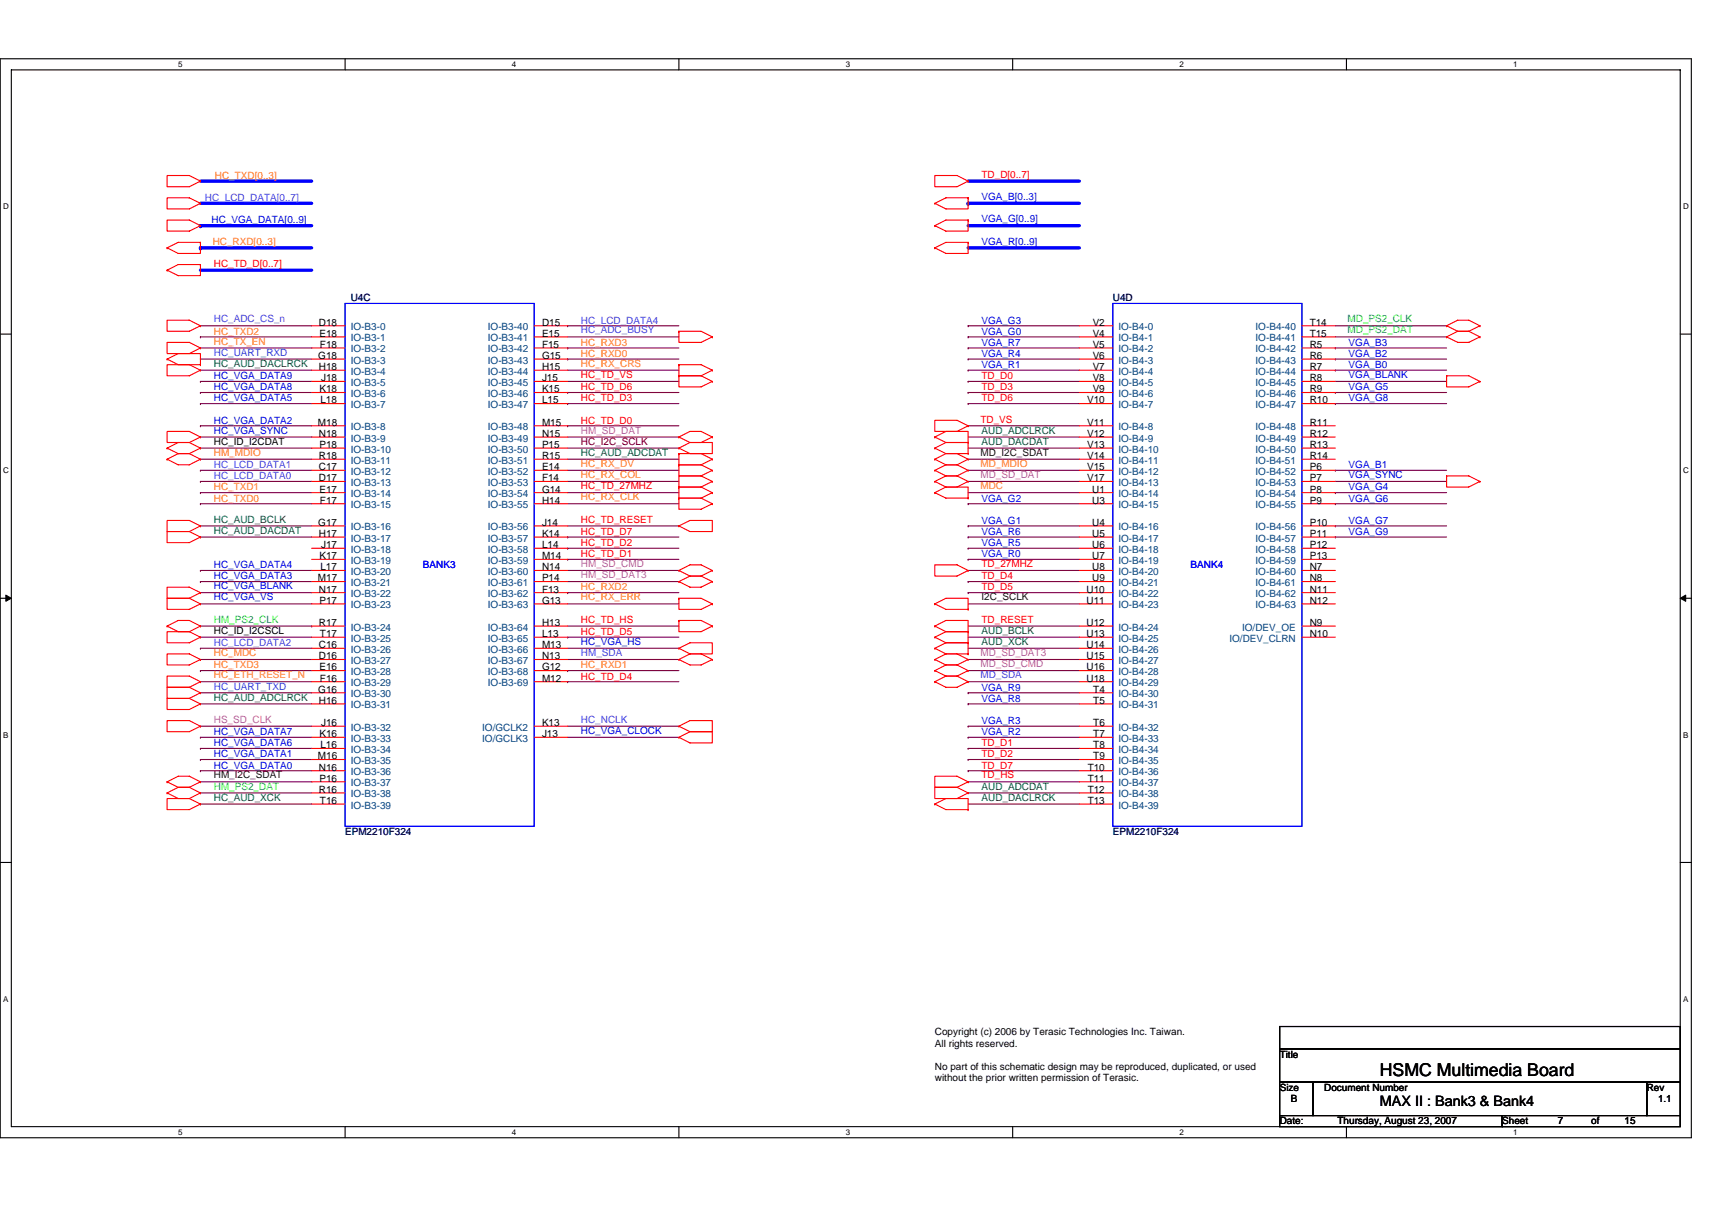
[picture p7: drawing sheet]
<svg xmlns="http://www.w3.org/2000/svg" width="297mm" height="210mm" viewBox="0 0 297 210" stroke-linecap="round" stroke-linejoin="round" font-family="sans-serif">
<defs><g id="words">
<text font-size="3.1" x="239.4" y="186.7">HSMC Multimedia Board</text>
<text font-size="2.5" x="239.4" y="192">MAX II : Bank3 &amp; Bank4</text>
<g font-size="1.7" fill="#8000ff">
<text x="35.6" y="34.9">HC_LCD_DATA[0..7]</text>
<text x="37.1" y="55.9">HC_ADC_CS_n</text>
<text x="100.8" y="56.2">HC_LCD_DATA4</text>
<text x="100.8" y="57.9">HC_ADC_BUSY</text>
<text x="37.1" y="81.2">HC_LCD_DATA1</text>
<text x="37.1" y="83.2">HC_LCD_DATA0</text>
<text x="37.1" y="112.1">HC_LCD_DATA2</text>
<text x="100.8" y="113.9">HM_SDA</text>
<text x="170.1" y="117.7">MD_SDA</text>
<text x="100.8" y="125.4">HC_NCLK</text>
</g>
<g font-size="1.7" fill="#ff8000">
<text x="37.3" y="31.1">HC_TXD[0..3]</text>
<text x="36.9" y="42.4">HC_RXD[0..3]</text>
<text x="37.1" y="58.1">HC_TXD2</text>
<text x="37.1" y="59.8">HC_TX_EN</text>
<text x="100.8" y="61.9">HC_RXD0</text>
<text x="100.8" y="60">HC_RXD3</text>
<text x="100.8" y="63.7">HC_RX_CRS</text>
<text x="37.1" y="79.1">HM_MDIO</text>
<text x="100.8" y="81">HC_RX_DV</text>
<text x="100.8" y="83">HC_RX_COL</text>
<text x="170.1" y="81">MD_MDIO</text>
<text x="37.1" y="87">HC_TXD0</text>
<text x="37.1" y="85.1">HC_TXD1</text>
<text x="100.8" y="86.8">HC_RX_CLK</text>
<text x="170.1" y="84.9">MDC</text>
<text x="100.8" y="102.5">HC_RXD2</text>
<text x="100.8" y="104.2">HC_RX_ERR</text>
<text x="37.1" y="113.9">HC_MDC</text>
<text x="37.1" y="116">HC_TXD3</text>
<text x="37.1" y="117.7">HC_ETH_RESET_N</text>
<text x="100.8" y="116">HC_RXD1</text>
</g>
<g font-size="1.7" fill="#f00">
<text x="170.3" y="30.9">TD_D[0..7]</text>
<text x="37.1" y="46.3">HC_TD_D[0..7]</text>
<text x="100.8" y="65.6">HC_TD_VS</text>
<text x="170.3" y="65.8">TD_D0</text>
<text x="100.8" y="67.7">HC_TD_D6</text>
<text x="100.8" y="69.7">HC_TD_D3</text>
<text x="170.3" y="67.7">TD_D3</text>
<text x="170.3" y="69.7">TD_D6</text>
<text x="100.8" y="73.5">HC_TD_D0</text>
<text x="170.1" y="73.3">TD_VS</text>
<text x="100.8" y="84.9">HC_TD_27MHZ</text>
<text x="100.8" y="92.8">HC_TD_D7</text>
<text x="100.8" y="94.8">HC_TD_D2</text>
<text x="100.8" y="90.7">HC_TD_RESET</text>
<text x="100.8" y="96.7">HC_TD_D1</text>
<text x="170.3" y="100.5">TD_D4</text>
<text x="170.3" y="98.4">TD_27MHZ</text>
<text x="170.3" y="102.5">TD_D5</text>
<text x="100.8" y="110.2">HC_TD_D5</text>
<text x="100.8" y="108.1">HC_TD_HS</text>
<text x="170.3" y="108.1">TD_RESET</text>
<text x="100.8" y="117.9">HC_TD_D4</text>
<text x="170.3" y="129.5">TD_D1</text>
<text x="170.3" y="131.4">TD_D2</text>
<text x="170.3" y="133.4">TD_D7</text>
<text x="170.3" y="135.1">TD_HS</text>
</g>
<g font-size="1.7" fill="#00f">
<text x="170.3" y="34.7">VGA_B[0..3]</text>
<text x="36.7" y="38.8">HC_VGA_DATA[0..9]</text>
<text x="170.3" y="38.6">VGA_G[0..9]</text>
<text x="170.3" y="42.4">VGA_R[0..9]</text>
<text x="170.3" y="58.1">VGA_G0</text>
<text x="170.3" y="56.2">VGA_G3</text>
<text x="37.1" y="65.8">HC_VGA_DATA9</text>
<text x="170.3" y="60">VGA_R7</text>
<text x="170.3" y="61.9">VGA_R4</text>
<text x="170.3" y="63.9">VGA_R1</text>
<text x="234" y="63.9">VGA_B0</text>
<text x="234" y="61.9">VGA_B2</text>
<text x="234" y="60">VGA_B3</text>
<text x="234" y="65.6">VGA_BLANK</text>
<text x="37.1" y="67.7">HC_VGA_DATA8</text>
<text x="37.1" y="69.7">HC_VGA_DATA5</text>
<text x="234" y="69.7">VGA_G8</text>
<text x="234" y="67.7">VGA_G5</text>
<text x="37.1" y="73.5">HC_VGA_DATA2</text>
<text x="37.1" y="75.2">HC_VGA_SYNC</text>
<text x="234" y="81.2">VGA_B1</text>
<text x="234" y="83">VGA_SYNC</text>
<text x="170.3" y="87">VGA_G2</text>
<text x="234" y="87">VGA_G6</text>
<text x="234" y="85.1">VGA_G4</text>
<text x="170.3" y="90.9">VGA_G1</text>
<text x="170.3" y="92.8">VGA_R6</text>
<text x="170.3" y="94.8">VGA_R5</text>
<text x="234" y="92.8">VGA_G9</text>
<text x="234" y="90.9">VGA_G7</text>
<text x="37.1" y="98.6">HC_VGA_DATA4</text>
<text x="37.1" y="100.5">HC_VGA_DATA3</text>
<text x="73.4" y="98.6">BANK3</text>
<text x="170.3" y="96.7">VGA_R0</text>
<text x="206.6" y="98.6">BANK4</text>
<text x="37.1" y="102.3">HC_VGA_BLANK</text>
<text x="37.1" y="104.2">HC_VGA_VS</text>
<text x="100.8" y="111.9">HC_VGA_HS</text>
<text x="170.3" y="119.8">VGA_R9</text>
<text x="170.3" y="121.8">VGA_R8</text>
<text x="170.3" y="125.6">VGA_R3</text>
<text x="37.1" y="129.5">HC_VGA_DATA6</text>
<text x="37.1" y="127.6">HC_VGA_DATA7</text>
<text x="37.1" y="131.4">HC_VGA_DATA1</text>
<text x="100.8" y="127.4">HC_VGA_CLOCK</text>
<text x="170.3" y="127.6">VGA_R2</text>
<text x="37.1" y="133.4">HC_VGA_DATA0</text>
</g>
<g font-size="1.7" fill="#000080">
<text x="60.9" y="52.3">U4C</text>
<text x="193.1" y="52.3">U4D</text>
<text x="59.9" y="144.9">EPM2210F324</text>
<text x="193.1" y="144.9">EPM2210F324</text>
</g>
<g font-size="1.7">
<text x="55.3" y="56.5">D18</text>
<text x="55.4" y="58.4">E18</text>
<text x="94" y="56.5">D15</text>
<text x="94" y="58.4">E15</text>
<text x="189.6" y="56.5">V2</text>
<text x="189.6" y="58.4">V4</text>
<text x="227.2" y="56.5">T14</text>
<text x="227.2" y="58.4">T15</text>
<text x="55.2" y="62.3">G18</text>
<text x="55.3" y="64.2">H18</text>
<text x="55.5" y="60.4">F18</text>
<text x="94" y="60.4">F15</text>
<text x="94" y="62.3">G15</text>
<text x="94" y="64.2">H15</text>
<text x="189.6" y="60.4">V5</text>
<text x="189.6" y="62.3">V6</text>
<text x="189.6" y="64.2">V7</text>
<text x="227.2" y="60.4">R5</text>
<text x="227.2" y="62.3">R6</text>
<text x="227.2" y="64.2">R7</text>
<text x="55.4" y="68.1">K18</text>
<text x="55.6" y="70">L18</text>
<text x="55.7" y="66.2">J18</text>
<text x="94" y="66.2">J15</text>
<text x="94" y="68.1">K15</text>
<text x="94" y="70">L15</text>
<text x="188.6" y="70">V10</text>
<text x="189.6" y="66.2">V8</text>
<text x="189.6" y="68.1">V9</text>
<text x="227.2" y="70">R10</text>
<text x="227.2" y="66.2">R8</text>
<text x="227.2" y="68.1">R9</text>
<text x="37.1" y="77.2">HC_ID_I2CDAT</text>
<text x="55.2" y="73.9">M18</text>
<text x="55.3" y="75.8">N18</text>
<text x="55.4" y="77.7">P18</text>
<text x="94" y="73.9">M15</text>
<text x="94" y="75.8">N15</text>
<text x="94" y="77.7">P15</text>
<text x="188.6" y="73.9">V11</text>
<text x="188.6" y="75.8">V12</text>
<text x="188.6" y="77.7">V13</text>
<text x="227.2" y="73.9">R11</text>
<text x="227.2" y="75.8">R12</text>
<text x="227.2" y="77.7">R13</text>
<text x="55.3" y="79.7">R18</text>
<text x="55.3" y="81.6">C17</text>
<text x="55.3" y="83.5">D17</text>
<text x="94" y="79.7">R15</text>
<text x="94" y="81.6">E14</text>
<text x="94" y="83.5">F14</text>
<text x="188.6" y="79.7">V14</text>
<text x="188.6" y="81.6">V15</text>
<text x="188.6" y="83.5">V17</text>
<text x="227.2" y="81.6">P6</text>
<text x="227.2" y="83.5">P7</text>
<text x="227.2" y="79.7">R14</text>
<text x="55.4" y="85.5">E17</text>
<text x="55.5" y="87.4">F17</text>
<text x="94" y="85.5">G14</text>
<text x="94" y="87.4">H14</text>
<text x="189.5" y="85.5">U1</text>
<text x="189.5" y="87.4">U3</text>
<text x="227.2" y="85.5">P8</text>
<text x="227.2" y="87.4">P9</text>
<text x="55.2" y="91.3">G17</text>
<text x="55.3" y="93.2">H17</text>
<text x="55.7" y="95.1">J17</text>
<text x="94" y="91.3">J14</text>
<text x="94" y="93.2">K14</text>
<text x="94" y="95.1">L14</text>
<text x="189.5" y="91.3">U4</text>
<text x="189.5" y="93.2">U5</text>
<text x="189.5" y="95.1">U6</text>
<text x="227.2" y="91.3">P10</text>
<text x="227.2" y="93.2">P11</text>
<text x="227.2" y="95.1">P12</text>
<text x="55.2" y="100.9">M17</text>
<text x="55.4" y="97">K17</text>
<text x="55.6" y="99">L17</text>
<text x="94" y="97">M14</text>
<text x="94" y="99">N14</text>
<text x="94" y="100.9">P14</text>
<text x="189.5" y="97">U7</text>
<text x="189.5" y="99">U8</text>
<text x="189.5" y="100.9">U9</text>
<text x="227.2" y="99">N7</text>
<text x="227.2" y="100.9">N8</text>
<text x="227.2" y="97">P13</text>
<text x="55.3" y="102.8">N17</text>
<text x="55.4" y="104.8">P17</text>
<text x="94" y="102.8">F13</text>
<text x="94" y="104.8">G13</text>
<text x="188.5" y="102.8">U10</text>
<text x="188.5" y="104.8">U11</text>
<text x="227.2" y="102.8">N11</text>
<text x="227.2" y="104.8">N12</text>
<text x="37.1" y="110">HC_ID_I2CSCL</text>
<text x="55.3" y="108.6">R17</text>
<text x="55.3" y="112.5">C16</text>
<text x="55.5" y="110.6">T17</text>
<text x="94" y="110.6">L13</text>
<text x="94" y="112.5">M13</text>
<text x="94" y="108.6">H13</text>
<text x="188.5" y="108.6">U12</text>
<text x="188.5" y="110.6">U13</text>
<text x="188.5" y="112.5">U14</text>
<text x="227.2" y="110.6">N10</text>
<text x="227.2" y="108.6">N9</text>
<text x="55.3" y="114.4">D16</text>
<text x="55.4" y="116.4">E16</text>
<text x="55.5" y="118.3">F16</text>
<text x="94" y="118.3">M12</text>
<text x="94" y="114.4">N13</text>
<text x="94" y="116.4">G12</text>
<text x="188.5" y="114.4">U15</text>
<text x="188.5" y="116.4">U16</text>
<text x="188.5" y="118.3">U18</text>
<text x="55.2" y="120.2">G16</text>
<text x="55.3" y="122.1">H16</text>
<text x="189.7" y="120.2">T4</text>
<text x="189.7" y="122.1">T5</text>
<text x="55.2" y="131.8">M16</text>
<text x="55.4" y="127.9">K16</text>
<text x="55.6" y="129.9">L16</text>
<text x="55.7" y="126">J16</text>
<text x="94" y="127.9">J13</text>
<text x="94" y="126">K13</text>
<text x="189.7" y="126">T6</text>
<text x="189.7" y="127.9">T7</text>
<text x="189.7" y="129.9">T8</text>
<text x="189.7" y="131.8">T9</text>
<text x="55.3" y="133.7">N16</text>
<text x="55.3" y="137.6">R16</text>
<text x="55.4" y="135.7">P16</text>
<text x="188.7" y="133.7">T10</text>
<text x="188.7" y="135.7">T11</text>
<text x="188.7" y="137.6">T12</text>
<text x="55.5" y="139.5">T16</text>
<text x="188.7" y="139.5">T13</text>
<text x="162.2" y="179.7">Copyright (c) 2006 by Terasic Technologies Inc. Taiwan.</text>
<text x="162.2" y="181.7">All rights reserved.</text>
<text x="162.2" y="185.7">No part of this schematic design may be reproduced, duplicated, or used</text>
<text x="222" y="183.6">Title</text>
<text x="162.2" y="187.6">without the prior written permission of Terasic.</text>
<text x="222" y="189.3">Size</text>
<text x="224" y="191.3">B</text>
<text x="229.8" y="189.3">Document Number</text>
<text x="285.7" y="189.3">Rev</text>
<text x="287.7" y="191.3">1.1</text>
<text x="222" y="195.1">Date:</text>
<text x="232.1" y="195.1">Thursday, August 23, 2007</text>
<text x="260.6" y="195.1">Sheet</text>
<text x="270.3" y="195.1">7</text>
<text x="276.1" y="195.1">of</text>
<text x="281.9" y="195.1">15</text>
</g>
<g font-size="1.7" fill="#004080">
<text x="60.9" y="57.3">IO-B3-0</text>
<text x="60.9" y="59.2">IO-B3-1</text>
<text x="84.6" y="57.3">IO-B3-40</text>
<text x="84.6" y="59.2">IO-B3-41</text>
<text x="194.1" y="57.3">IO-B4-0</text>
<text x="194.1" y="59.2">IO-B4-1</text>
<text x="217.8" y="57.3">IO-B4-40</text>
<text x="217.8" y="59.2">IO-B4-41</text>
<text x="60.9" y="61.2">IO-B3-2</text>
<text x="60.9" y="63.1">IO-B3-3</text>
<text x="60.9" y="65">IO-B3-4</text>
<text x="84.6" y="61.2">IO-B3-42</text>
<text x="84.6" y="63.1">IO-B3-43</text>
<text x="84.6" y="65">IO-B3-44</text>
<text x="194.1" y="61.2">IO-B4-2</text>
<text x="194.1" y="63.1">IO-B4-3</text>
<text x="194.1" y="65">IO-B4-4</text>
<text x="217.8" y="61.2">IO-B4-42</text>
<text x="217.8" y="63.1">IO-B4-43</text>
<text x="217.8" y="65">IO-B4-44</text>
<text x="60.9" y="67">IO-B3-5</text>
<text x="60.9" y="68.9">IO-B3-6</text>
<text x="60.9" y="70.8">IO-B3-7</text>
<text x="84.6" y="67">IO-B3-45</text>
<text x="84.6" y="68.9">IO-B3-46</text>
<text x="84.6" y="70.8">IO-B3-47</text>
<text x="194.1" y="70.8">IO-B4-7</text>
<text x="194.1" y="67">IO-B4-5</text>
<text x="194.1" y="68.9">IO-B4-6</text>
<text x="217.8" y="70.8">IO-B4-47</text>
<text x="217.8" y="67">IO-B4-45</text>
<text x="217.8" y="68.9">IO-B4-46</text>
<text x="60.9" y="74.7">IO-B3-8</text>
<text x="60.9" y="76.6">IO-B3-9</text>
<text x="84.6" y="74.7">IO-B3-48</text>
<text x="84.6" y="76.6">IO-B3-49</text>
<text x="194.1" y="74.7">IO-B4-8</text>
<text x="194.1" y="76.6">IO-B4-9</text>
<text x="217.8" y="74.7">IO-B4-48</text>
<text x="217.8" y="76.6">IO-B4-49</text>
<text x="60.9" y="78.5">IO-B3-10</text>
<text x="60.9" y="80.5">IO-B3-11</text>
<text x="60.9" y="82.4">IO-B3-12</text>
<text x="84.6" y="78.5">IO-B3-50</text>
<text x="84.6" y="80.5">IO-B3-51</text>
<text x="84.6" y="82.4">IO-B3-52</text>
<text x="194.1" y="78.5">IO-B4-10</text>
<text x="194.1" y="80.5">IO-B4-11</text>
<text x="194.1" y="82.4">IO-B4-12</text>
<text x="217.8" y="82.4">IO-B4-52</text>
<text x="217.8" y="78.5">IO-B4-50</text>
<text x="217.8" y="80.5">IO-B4-51</text>
<text x="60.9" y="84.3">IO-B3-13</text>
<text x="60.9" y="86.3">IO-B3-14</text>
<text x="60.9" y="88.2">IO-B3-15</text>
<text x="84.6" y="84.3">IO-B3-53</text>
<text x="84.6" y="86.3">IO-B3-54</text>
<text x="84.6" y="88.2">IO-B3-55</text>
<text x="194.1" y="86.3">IO-B4-14</text>
<text x="194.1" y="88.2">IO-B4-15</text>
<text x="194.1" y="84.3">IO-B4-13</text>
<text x="217.8" y="84.3">IO-B4-53</text>
<text x="217.8" y="86.3">IO-B4-54</text>
<text x="217.8" y="88.2">IO-B4-55</text>
<text x="60.9" y="95.9">IO-B3-18</text>
<text x="60.9" y="92.1">IO-B3-16</text>
<text x="60.9" y="94">IO-B3-17</text>
<text x="84.6" y="92.1">IO-B3-56</text>
<text x="84.6" y="94">IO-B3-57</text>
<text x="84.6" y="95.9">IO-B3-58</text>
<text x="194.1" y="92.1">IO-B4-16</text>
<text x="194.1" y="94">IO-B4-17</text>
<text x="194.1" y="95.9">IO-B4-18</text>
<text x="217.8" y="92.1">IO-B4-56</text>
<text x="217.8" y="94">IO-B4-57</text>
<text x="217.8" y="95.9">IO-B4-58</text>
<text x="60.9" y="97.9">IO-B3-19</text>
<text x="60.9" y="99.8">IO-B3-20</text>
<text x="60.9" y="101.7">IO-B3-21</text>
<text x="84.6" y="97.9">IO-B3-59</text>
<text x="84.6" y="99.8">IO-B3-60</text>
<text x="84.6" y="101.7">IO-B3-61</text>
<text x="194.1" y="97.9">IO-B4-19</text>
<text x="194.1" y="99.8">IO-B4-20</text>
<text x="194.1" y="101.7">IO-B4-21</text>
<text x="217.8" y="99.8">IO-B4-60</text>
<text x="217.8" y="101.7">IO-B4-61</text>
<text x="217.8" y="97.9">IO-B4-59</text>
<text x="60.9" y="103.6">IO-B3-22</text>
<text x="60.9" y="105.6">IO-B3-23</text>
<text x="84.6" y="103.6">IO-B3-62</text>
<text x="84.6" y="105.6">IO-B3-63</text>
<text x="194.1" y="103.6">IO-B4-22</text>
<text x="194.1" y="105.6">IO-B4-23</text>
<text x="217.8" y="103.6">IO-B4-62</text>
<text x="217.8" y="105.6">IO-B4-63</text>
<text x="60.9" y="109.4">IO-B3-24</text>
<text x="60.9" y="111.4">IO-B3-25</text>
<text x="60.9" y="113.3">IO-B3-26</text>
<text x="84.6" y="111.4">IO-B3-65</text>
<text x="84.6" y="113.3">IO-B3-66</text>
<text x="84.6" y="109.4">IO-B3-64</text>
<text x="194.1" y="109.4">IO-B4-24</text>
<text x="194.1" y="111.4">IO-B4-25</text>
<text x="194.1" y="113.3">IO-B4-26</text>
<text x="213.3" y="111.4">IO/DEV_CLRN</text>
<text x="215.5" y="109.4">IO/DEV_OE</text>
<text x="60.9" y="115.2">IO-B3-27</text>
<text x="60.9" y="117.2">IO-B3-28</text>
<text x="60.9" y="119.1">IO-B3-29</text>
<text x="84.6" y="119.1">IO-B3-69</text>
<text x="84.6" y="115.2">IO-B3-67</text>
<text x="84.6" y="117.2">IO-B3-68</text>
<text x="194.1" y="115.2">IO-B4-27</text>
<text x="194.1" y="117.2">IO-B4-28</text>
<text x="194.1" y="119.1">IO-B4-29</text>
<text x="60.9" y="121">IO-B3-30</text>
<text x="60.9" y="122.9">IO-B3-31</text>
<text x="194.1" y="121">IO-B4-30</text>
<text x="194.1" y="122.9">IO-B4-31</text>
<text x="60.9" y="126.8">IO-B3-32</text>
<text x="60.9" y="128.7">IO-B3-33</text>
<text x="60.9" y="130.7">IO-B3-34</text>
<text x="83.7" y="128.7">IO/GCLK3</text>
<text x="83.7" y="126.8">IO/GCLK2</text>
<text x="194.1" y="126.8">IO-B4-32</text>
<text x="194.1" y="128.7">IO-B4-33</text>
<text x="194.1" y="130.7">IO-B4-34</text>
<text x="60.9" y="132.6">IO-B3-35</text>
<text x="60.9" y="134.5">IO-B3-36</text>
<text x="60.9" y="136.5">IO-B3-37</text>
<text x="194.1" y="134.5">IO-B4-36</text>
<text x="194.1" y="136.5">IO-B4-37</text>
<text x="194.1" y="132.6">IO-B4-35</text>
<text x="60.9" y="138.4">IO-B3-38</text>
<text x="60.9" y="140.3">IO-B3-39</text>
<text x="194.1" y="138.4">IO-B4-38</text>
<text x="194.1" y="140.3">IO-B4-39</text>
</g>
<g font-size="1.7" fill="#0f0">
<text x="233.8" y="55.9">MD_PS2_CLK</text>
<text x="233.8" y="57.9">MD_PS2_DAT</text>
<text x="37.1" y="108.1">HM_PS2_CLK</text>
<text x="37.1" y="137">HM_PS2_DAT</text>
</g>
<g font-size="1.7" fill="#008000">
<text x="37.1" y="63.7">HC_AUD_DACLRCK</text>
<text x="170.3" y="75.2">AUD_ADCLRCK</text>
<text x="170.3" y="77.2">AUD_DACDAT</text>
<text x="100.8" y="79.1">HC_AUD_ADCDAT</text>
<text x="37.1" y="92.6">HC_AUD_DACDAT</text>
<text x="37.1" y="90.7">HC_AUD_BCLK</text>
<text x="170.3" y="110">AUD_BCLK</text>
<text x="170.3" y="111.9">AUD_XCK</text>
<text x="37.1" y="121.6">HC_AUD_ADCLRCK</text>
<text x="170.3" y="137">AUD_ADCDAT</text>
<text x="37.1" y="139">HC_AUD_XCK</text>
<text x="170.3" y="139">AUD_DACLRCK</text>
</g>
<g font-size="1.7" fill="#0080ff">
<text x="37.1" y="61.7">HC_UART_RXD</text>
<text x="37.1" y="119.7">HC_UART_TXD</text>
</g>
<text font-size="1.7" fill="#800000" x="100.8" y="77.2">HC_I2C_SCLK</text>
<g font-size="1.7" fill="#f0f">
<text x="100.8" y="75.2">HM_SD_DAT</text>
<text x="170.1" y="83">MD_SD_DAT</text>
<text x="100.8" y="100.4">HM_SD_DAT3</text>
<text x="100.8" y="98.4">HM_SD_CMD</text>
<text x="170.1" y="113.9">MD_SD_DAT3</text>
<text x="170.1" y="115.8">MD_SD_CMD</text>
<text x="37.1" y="125.4">HS_SD_CLK</text>
</g>
<g font-size="1.7" fill="#400000">
<text x="170.1" y="79.1">MD_I2C_SDAT</text>
<text x="170.3" y="104.2">I2C_SCLK</text>
<text x="37.1" y="135.1">HM_I2C_SDAT</text>
</g>
<g font-size="1.4">
<text x="30.9" y="11.7">5</text>
<text x="88.8" y="11.7">4</text>
<text x="146.7" y="11.7">3</text>
<text x="204.7" y="11.7">2</text>
<text x="262.6" y="11.7">1</text>
<text x=".5" y="36.3">D</text>
<text x="292" y="36.3">D</text>
<text x=".5" y="82.1">C</text>
<text x="292" y="82.1">C</text>
<text x=".5" y="128">B</text>
<text x="292" y="128">B</text>
<text x=".5" y="173.8">A</text>
<text x="292" y="173.8">A</text>
<text x="30.9" y="197">5</text>
<text x="88.8" y="197">4</text>
<text x="146.7" y="197">3</text>
<text x="204.7" y="197">2</text>
<text x="262.6" y="197">1</text>
</g>
</g></defs>
<path d="M0 10.2h293.5v187.2h-293.5zM2 12.1h289.5v183.4h-289.5z" fill="none" stroke="#000" stroke-width=".19"/>
<g fill="#fff">
<path d="M30.9 10.4h.8v1.6h-.8z"/>
<path d="M30.9 195.7h.8v1.6h-.8z"/>
</g>
<path d="M59.9 10.2v1.9M59.9 195.5v1.9" fill="none" stroke="#000" stroke-width=".19"/>
<g fill="#fff">
<path d="M88.8 10.4h.8v1.6h-.8z"/>
<path d="M88.8 195.7h.8v1.6h-.8z"/>
</g>
<path d="M117.8 10.2v1.9M117.8 195.5v1.9" fill="none" stroke="#000" stroke-width=".19"/>
<g fill="#fff">
<path d="M146.7 10.4h.8v1.6h-.8z"/>
<path d="M146.7 195.7h.8v1.6h-.8z"/>
</g>
<path d="M175.7 10.2v1.9M175.7 195.5v1.9" fill="none" stroke="#000" stroke-width=".19"/>
<g fill="#fff">
<path d="M204.7 10.4h.7v1.6h-.7z"/>
<path d="M204.7 195.7h.7v1.6h-.7z"/>
</g>
<path d="M233.6 10.2v1.9M233.6 195.5v1.9" fill="none" stroke="#000" stroke-width=".19"/>
<g fill="#fff">
<path d="M262.6 10.4h.7v1.6h-.7z"/>
<path d="M262.6 195.7h.7v1.6h-.7z"/>
<path d="M.5 35.1h1v1.5h-1z"/>
<path d="M292 35.1h1v1.5h-1z"/>
<path d="M.5 80.9h1v1.5h-1z"/>
<path d="M292 80.9h1v1.5h-1z"/>
</g>
<path d="M0 58h2M291.5 58h2" fill="none" stroke="#000" stroke-width=".19"/>
<g fill="#fff">
<path d="M.5 126.7h.9v1.6h-.9z"/>
<path d="M292 126.7h.9v1.6h-.9z"/>
</g>
<path d="M0 103.8h2M291.5 103.8h2" fill="none" stroke="#000" stroke-width=".19"/>
<path d="M1 103.3l1 .5-1 .6zM291.5 103.8l1-.5v1.1z" fill="#000" stroke="#000" stroke-width=".17"/>
<g fill="#fff">
<path d="M.5 172.6h.9v1.5h-.9z"/>
<path d="M292 172.6h.9v1.5h-.9z"/>
</g>
<path d="M0 149.7h2M291.5 149.7h2M222 178.1h69.5v3.9h-69.5zM222 182h69.5v5.8h-69.5zM222 187.8h5.8v5.8h-5.8zM222 193.6h38.6v1.9h-38.6zM227.8 187.8h57.9v5.8h-57.9zM260.6 193.6h30.9v1.9h-30.9zM285.7 187.8h5.8v5.8h-5.8z" fill="none" stroke="#000" stroke-width=".19"/>
<path d="M34.8 35.3h19.3M34.8 31.4h19.3M34.8 39.2h.1M34.8 39.2h19.3M168 31.4h19.3M168 39.2h19.3M168 35.3h.1M168 35.3h19.3M34.8 46.9h19.3M34.8 43h.1M34.8 43h19.3M168 43h19.3" fill="none" stroke="#00f" stroke-width=".57"/>
<g fill="none" stroke="#800040" stroke-width=".19">
<path d="M34.8 56.5h19.3M34.8 58.5h.1M34.8 58.5h19.3M98.5 56.5h.1M98.5 56.5h19.3M98.5 58.5h19.3M168 58.5h.1M168 56.5h.1M168 56.5h19.3M168 58.5h19.3M231.7 56.5h19.3M231.7 58.5h19.3"/>
<path d="M34.8 75.8h19.3M34.8 66.2h.1M34.8 79.7h19.3M34.8 77.8h19.3M34.8 66.2h19.3M34.8 68.1h.1M34.8 70h.1M34.8 73.9h.1M34.8 64.2h19.3M34.8 62.3h19.3M34.8 60.4h19.3M34.8 68.1h19.3"/>
<path d="M34.8 70h19.3M34.8 73.9h19.3M98.5 77.8h19.3M98.5 79.7h19.3M98.5 75.8h19.3M98.5 62.3h.1M98.5 60.4h.1M98.5 64.2h19.3M98.5 68.1h.1M98.5 70h.1M98.5 73.9h.1M98.5 62.3h19.3"/>
<path d="M98.5 60.4h19.3M98.5 68.1h19.3M98.5 70h19.3M98.5 73.9h19.3M98.5 66.2h19.3M168 79.7h19.3M168 60.4h.1M168 62.3h.1M168 64.2h.1M168 66.2h.1M168 68.1h.1M168 70h.1"/>
<path d="M168 73.9h19.3M168 75.8h19.3M168 77.8h19.3M168 62.3h19.3M168 60.4h19.3M168 68.1h19.3M168 70h19.3M168 66.2h19.3M168 64.2h19.3M231.7 64.2h.1M231.7 62.3h.1M231.7 60.4h.1"/>
<path d="M231.7 66.2h19.3M231.7 70h.1M231.7 68.1h.1M231.7 62.3h19.3M231.7 60.4h19.3M231.7 68.1h19.3M231.7 70h19.3M231.7 64.2h19.3M34.8 99h.1M34.8 81.6h.1M34.8 83.5h.1M34.8 93.2h19.3"/>
<path d="M34.8 91.3h19.3M34.8 87.4h.1M34.8 85.5h.1M34.8 99h19.3M34.8 81.6h19.3M34.8 83.5h19.3M34.8 87.4h19.3M34.8 85.5h19.3M98.5 99h19.3M98.5 85.5h19.3M98.5 87.4h19.3M98.5 95.1h.1"/>
<path d="M98.5 97.1h.1M98.5 83.5h19.3M98.5 95.1h19.3M98.5 97.1h19.3M98.5 81.6h19.3M98.5 91.3h19.3M98.5 93.2h.1M98.5 93.2h19.3M168 87.4h.1M168 91.3h.1M168 93.2h.1M168 95.1h.1"/>
<path d="M168 97.1h.1M168 99h19.3M168 81.6h19.3M168 83.5h19.3M168 87.4h19.3M168 93.2h19.3M168 95.1h19.3M168 97.1h19.3M168 91.3h19.3M168 85.5h19.3M231.7 81.6h.1M231.7 81.6h19.3"/>
<path d="M231.7 83.5h19.3M231.7 93.2h.1M231.7 91.3h.1M231.7 87.4h.1M231.7 85.5h.1M231.7 87.4h19.3M231.7 85.5h19.3M231.7 93.2h19.3M231.7 91.3h19.3M34.8 102.8h19.3M34.8 104.8h19.3M34.8 110.6h19.3"/>
<path d="M34.8 108.6h19.3M34.8 112.5h.1M34.8 100.9h.1M34.8 118.3h19.3M34.8 116.4h.1M34.8 114.4h19.3M34.8 116.4h19.3M34.8 112.5h19.3M34.8 100.9h19.3M54.1 108.6h.1M98.5 100.9h19.3M98.5 114.4h19.3"/>
<path d="M98.5 104.8h19.3M98.5 116.4h.1M98.5 102.8h.1M98.5 110.6h.1M98.5 118.3h.1M98.5 112.5h19.3M98.5 116.4h19.3M98.5 102.8h19.3M98.5 110.6h19.3M98.5 118.3h19.3M98.5 108.6h19.3M168 102.8h.1"/>
<path d="M168 100.9h.1M168 104.8h19.3M168 108.6h19.3M168 110.6h19.3M168 112.5h19.3M168 114.4h19.3M168 116.4h19.3M168 118.3h19.3M168 102.8h19.3M168 100.9h19.3M34.8 133.8h.1M34.8 120.2h19.3"/>
<path d="M34.8 139.5h19.3M34.8 137.6h19.3M34.8 135.7h19.3M34.8 133.8h19.3M34.8 129.9h.1M34.8 128h.1M34.8 131.8h.1M34.8 126h19.3M34.8 122.2h19.3M34.8 129.9h19.3M34.8 128h19.3M34.8 131.8h19.3"/>
<path d="M98.5 126h19.3M98.5 128h19.3M168 120.2h.1M168 122.2h.1M168 126h.1M168 128h.1M168 129.9h.1M168 131.8h.1M168 133.8h.1M168 135.7h19.3M168 137.6h19.3M168 139.5h19.3"/>
<path d="M168 133.8h19.3M168 129.9h19.3M168 128h19.3M168 131.8h19.3M168 120.2h19.3M168 122.2h19.3M168 126h19.3"/>
</g>
<g fill="none" stroke="#f00" stroke-width=".19">
<path d="M29 34.3h3.8l2 1-2 1h-3.8zM29 38.2h3.8l2 1-2 .9h-3.8zM29 30.5h3.8l2 .9-2 1h-3.8zM34.8 35.3h.1M34.8 39.2h.1M34.8 31.4h.1M162.2 39.2h.1M162.2 30.5h3.8l2 .9-2 1h-3.8zM162.2 35.3h.1M168 38.2h-3.9l-1.9 1M168 38.2v1.9h-3.9l-1.9-.9M168 38.2h.1"/>
<path d="M168 31.4h.1M168 34.3h-3.9l-1.9 1M168 34.3v2h-3.9l-1.9-1M168 34.3h.1M29 46.9h.1M29 43h.1M29 55.6h3.8l2 .9-2 1h-3.8zM29 59.4h3.8l2 1-2 1h-3.8zM34.8 45.9h-3.9l-1.9 1M34.8 45.9v1.9h-3.9l-1.9-.9M34.8 45.9h.1M34.8 42.1h-3.9l-1.9 .9"/>
<path d="M34.8 42.1v1.9h-3.9l-1.9-1M34.8 42.1h.1M34.8 56.5h.1M54.1 56.5h5.8M54.1 58.5h5.8M92.7 56.5h5.8M92.7 58.5h5.8M117.8 57.5h3.8l2 1M117.8 57.5v1.9h3.8l2-.9M117.8 57.5h.1M123.6 58.5h.1M162.2 43h.1"/>
<path d="M168 42.1h-3.9l-1.9 .9M168 42.1v1.9h-3.9l-1.9-1M168 42.1h.1M187.3 56.5h5.8M187.3 58.5h5.8M225.9 56.5h5.8M225.9 58.5h5.8M251 56.5l1.9-.9h1.9l2 .9M251 56.5h.1M251 58.5l1.9 .9h1.9l2-.9M251 58.5h.1M251 56.5l1.9 1"/>
<path d="M252.9 57.5h1.9M252.9 57.5l-1.9 1M254.8 57.5l2 1M256.8 56.5h.1M256.8 58.5h.1M256.8 56.5l-2 1M29 63.3h3.8l2 .9-2 1h-3.8zM29 62.3l1.9 1h3.9M29 62.3h.1M29 62.3l1.9-.9h3.9v1.9M29 79.7l1.9 1h1.9l2-1M29 79.7h.1"/>
<path d="M29 77.8h.1M29 77.8l1.9 .9M30.9 78.7h1.9M30.9 78.7l-1.9 1M32.8 76.8h-1.9l-1.9 1M32.8 78.7l2 1M32.8 76.8l2 1M34.8 75.8l-2-.9h-3.8v1.9h3.8M34.8 75.8h.1M34.8 64.2h.1M34.8 63.3h.1M34.8 60.4h.1"/>
<path d="M34.8 79.7h.1M34.8 77.8h.1M34.8 75.8l-2 1M34.8 77.8l-2 .9M54.1 66.2h5.8M54.1 68.1h5.8M54.1 70h5.8M54.1 73.9h5.8M54.1 75.8h5.8M54.1 77.8h5.8M54.1 79.7h5.8M54.1 60.4h5.8"/>
<path d="M54.1 62.3h5.8M54.1 64.2h5.8M92.7 66.2h5.8M92.7 68.1h5.8M92.7 70h5.8M92.7 73.9h5.8M92.7 75.8h5.8M92.7 77.8h5.8M92.7 79.7h5.8M92.7 60.4h5.8M92.7 62.3h5.8M92.7 64.2h5.8"/>
<path d="M117.8 63.3h3.8l2 .9M117.8 63.3v1.9h3.8M117.8 63.3h.1M117.8 65.2h3.8M117.8 65.2v1.9h3.8l2-.9M117.8 65.2h.1M117.8 77.8h.1M117.8 78.7h3.8l2 1M117.8 78.7v2h3.8M117.8 78.7h.1M117.8 75.8l1.9-.9h1.9l2 .9M117.8 75.8h.1"/>
<path d="M117.8 75.8l1.9 1M119.7 76.8h3.9v1.9h-3.9l-1.9-.9M119.7 76.8l-1.9 1M121.6 65.2l2 1M123.6 64.2h.1M123.6 66.2h.1M123.6 79.7h.1M123.6 75.8h.1M123.6 75.8l-2 1h-1.9M123.6 64.2l-2 1M123.6 79.7l-2 1M162.2 79.7h.1"/>
<path d="M162.2 72.9h3.8l2 1-2 1h-3.8zM162.2 75.8h.1M162.2 75.8l1.9-.9h3.9v1.9M162.2 77.8h.1M162.2 79.7l1.9 1M162.2 75.8l1.9 1M162.2 77.8l1.9 .9M164.1 78.7h1.9l2 1M164.1 76.8h3.9M164.1 78.7h3.9M164.1 76.8h3.9v1.9M164.1 78.7l-1.9 1"/>
<path d="M164.1 76.8l-1.9 1M168 79.7h.1M168 73.9h.1M168 76.8h.1M168 78.7h.1M168 79.7l-2 1M187.3 66.2h5.8M187.3 68.1h5.8M187.3 70h5.8M187.3 73.9h5.8M187.3 75.8h5.8M187.3 77.8h5.8"/>
<path d="M187.3 79.7h5.8M187.3 60.4h5.8M187.3 62.3h5.8M187.3 64.2h5.8M225.9 66.2h5.8M225.9 68.1h5.8M225.9 70h5.8M225.9 73.9h5.8M225.9 75.8h5.8M225.9 77.8h5.8M225.9 79.7h5.8M225.9 60.4h5.8"/>
<path d="M225.9 62.3h5.8M225.9 64.2h5.8M251 65.2h3.8l2 1M251 65.2v1.9h3.8l2-.9M251 65.2h.1M256.8 66.2h.1M32.8 92.2h-3.8v2h3.8l2-1M32.8 92.2l2 1M34.8 93.2h.1M34.8 91.3l-2-1h-3.8v1.9h3.8M34.8 91.3h.1M34.8 91.3l-2 .9"/>
<path d="M54.1 91.3h5.8M54.1 95.1h5.8M54.1 93.2h5.8M54.1 97.1h5.8M54.1 99h5.8M54.1 81.6h5.8M54.1 83.5h5.8M54.1 85.5h5.8M54.1 87.4h5.8M92.7 91.3h5.8M92.7 95.1h5.8M92.7 93.2h5.8"/>
<path d="M92.7 97.1h5.8M92.7 99h5.8M92.7 81.6h5.8M92.7 83.5h5.8M92.7 85.5h5.8M92.7 87.4h5.8M117.8 84.5h3.8M117.8 84.5v1.9h3.8M117.8 84.5h.1M117.8 86.4h3.8M117.8 86.4v2h3.8l2-1M117.8 86.4h.1"/>
<path d="M117.8 80.7h3.8M117.8 80.7v1.9h3.8M117.8 80.7h.1M117.8 91.3l1.9-1h3.9v1.9h-3.9zM117.8 91.3h.1M117.8 99l1.9-1h1.9l2 1M117.8 99h.1M117.8 99l1.9 1M119.7 100h1.9M119.7 100l-1.9 .9M121.6 82.6h-3.8v1.9M121.6 84.5l2 1"/>
<path d="M121.6 86.4l2 1M121.6 80.7l2 .9M121.6 82.6l2 .9M121.6 100l2 .9M123.6 85.5h.1M123.6 87.4h.1M123.6 81.6h.1M123.6 83.5h.1M123.6 99h.1M123.6 85.5l-2 .9M123.6 81.6l-2 1M123.6 83.5l-2 1"/>
<path d="M123.6 99l-2 1M162.2 85.5l1.9 .9h3.9M162.2 85.5h.1M162.2 98h3.8l2 1-2 1h-3.8zM162.2 81.6h.1M162.2 83.5h.1M162.2 81.6l1.9 1M162.2 83.5l1.9 1M164.1 80.7h1.9M164.1 84.5h3.9v1.9M164.1 82.6h1.9M164.1 84.5l-1.9 1"/>
<path d="M164.1 80.7l-1.9 .9M164.1 82.6l-1.9 .9M166 80.7l2 .9M166 82.6l2 .9M168 86.4h.1M168 99h.1M168 81.6h.1M168 83.5l-2 1h-1.9M168 83.5h.1M168 81.6l-2 1M187.3 91.3h5.8M187.3 95.1h5.8"/>
<path d="M187.3 93.2h5.8M187.3 97.1h5.8M187.3 99h5.8M187.3 81.6h5.8M187.3 83.5h5.8M187.3 85.5h5.8M187.3 87.4h5.8M225.9 91.3h5.8M225.9 95.1h5.8M225.9 93.2h5.8M225.9 97.1h5.8M225.9 99h5.8"/>
<path d="M225.9 81.6h5.8M225.9 83.5h5.8M225.9 85.5h5.8M225.9 87.4h5.8M251 82.6h3.8l2 .9M251 82.6v1.9h3.8l2-1M251 82.6h.1M256.8 83.5h.1M29 113.5h3.8l2 .9-2 1h-3.8zM29 108.6l1.9-.9h1.9l2 .9M29 108.6h.1M29 108.6l1.9 1h1.9"/>
<path d="M32.8 103.8h-3.8v1.9h3.8l2-.9M32.8 119.3h-3.8v1.9h3.8M32.8 109.6h-3.8v1.9h3.8l2-.9M32.8 103.8l2 1M32.8 119.3l2 .9M32.8 109.6l2 1M34.8 102.8l-2-.9h-3.8v1.9h3.8M34.8 102.8h.1M34.8 104.8h.1M34.8 118.3l-2-1h-3.8v2h3.8M34.8 118.3h.1M34.8 114.4h.1"/>
<path d="M34.8 110.6h.1M34.8 108.6h.1M34.8 102.8l-2 1M34.8 118.3l-2 1M34.8 108.6l-2 1M54.1 110.6h5.8M54.1 118.3h5.8M54.1 112.5h5.8M54.1 100.9h5.8M54.1 114.4h5.8M54.1 102.8h5.8M54.1 104.8h5.8"/>
<path d="M54.1 108.6h5.8M54.1 116.4h5.8M92.7 110.6h5.8M92.7 118.3h5.8M92.7 112.5h5.8M92.7 100.9h5.8M92.7 114.4h5.8M92.7 102.8h5.8M92.7 104.8h5.8M92.7 108.6h5.8M92.7 116.4h5.8M117.8 103.8h3.8l2 1"/>
<path d="M117.8 103.8v1.9h3.8l2-.9M117.8 103.8h.1M117.8 107.7h3.8l2 .9M117.8 107.7v1.9h3.8l2-1M117.8 107.7h.1M117.8 112.5l1.9-1h3.9v2h-3.9M117.8 112.5h.1M117.8 100.9l1.9 1h1.9l2-1M117.8 100.9h.1M117.8 114.4l1.9 1h1.9l2-1M117.8 114.4h.1M117.8 112.5l1.9 1"/>
<path d="M119.7 113.5h1.9l2 .9M119.7 113.5l-1.9 .9M123.6 104.8h.1M123.6 108.6h.1M123.6 100.9h.1M123.6 114.4h.1M162.2 104.8l1.9 .9h3.9M162.2 104.8h.1M162.2 104.8l1.9-1h3.9v1.9M162.2 108.6h.1M162.2 108.6l1.9-.9h3.9v1.9M162.2 110.6h.1"/>
<path d="M162.2 112.5h.1M162.2 114.4h.1M162.2 116.4h.1M162.2 118.3h.1M162.2 118.3l1.9 1h1.9l2-1M162.2 108.6l1.9 1M162.2 110.6l1.9 .9M162.2 112.5l1.9 1M162.2 114.4l1.9 1M162.2 116.4l1.9 .9M164.1 109.6h3.9M164.1 111.5h3.9"/>
<path d="M164.1 109.6h3.9v1.9M164.1 113.5h3.9M164.1 111.5h3.9v2M164.1 115.4h1.9M164.1 113.5h1.9l2 .9M164.1 117.3h1.9M164.1 109.6l-1.9 1M164.1 111.5l-1.9 1M164.1 113.5l-1.9 .9M164.1 115.4l-1.9 1M164.1 117.3l-1.9 1M166 115.4l2 1"/>
<path d="M166 117.3l2 1M168 105.7h.1M168 109.6h.1M168 111.5h.1M168 113.5h.1M168 114.4h.1M168 116.4h.1M168 118.3h.1M168 114.4l-2 1M168 116.4l-2 .9M187.3 110.6h5.8M187.3 118.3h5.8"/>
<path d="M187.3 112.5h5.8M187.3 100.9h5.8M187.3 114.4h5.8M187.3 102.8h5.8M187.3 104.8h5.8M187.3 108.6h5.8M187.3 116.4h5.8M225.9 110.6h5.8M225.9 100.9h5.8M225.9 102.8h5.8M225.9 104.8h5.8M225.9 108.6h5.8"/>
<path d="M29 125.1h3.8l2 .9-2 1h-3.8zM29 137.6h.1M29 137.6l1.9 1h1.9M29 135.7l1.9-1h1.9l2 1M29 135.7h.1M29 135.7l1.9 .9M30.9 136.6h1.9M30.9 136.6l-1.9 1M32.8 121.2h-3.8v1.9h3.8l2-.9M32.8 138.6h-3.8v1.9h3.8l2-1M32.8 121.2l2 1M32.8 138.6l2 .9"/>
<path d="M32.8 136.6l2 1M34.8 126h.1M34.8 122.2h.1M34.8 120.2h.1M34.8 139.5h.1M34.8 137.6h.1M34.8 135.7h.1M34.8 120.2l-2 1M34.8 137.6l-2 1M34.8 135.7l-2 .9M54.1 128h5.8M54.1 126h5.8"/>
<path d="M54.1 129.9h5.8M54.1 131.8h5.8M54.1 133.8h5.8M54.1 135.7h5.8M54.1 137.6h5.8M54.1 139.5h5.8M54.1 120.2h5.8M54.1 122.2h5.8M92.7 128h5.8M92.7 126h5.8M117.8 126l1.9-.9h3.9v1.9h-3.9M117.8 126h.1"/>
<path d="M117.8 128h.1M117.8 126l1.9 1M119.7 127h3.9v1.9h-3.9l-1.9-.9M119.7 127l-1.9 1M162.2 139.5l1.9 1h3.9M162.2 139.5h.1M162.2 139.5l1.9-.9h3.9v1.9M166 136.6h-3.8v2h3.8l2-1M166 136.6l2 1M168 135.7l-2-1h-3.8v1.9h3.8M168 135.7h.1M168 137.6h.1"/>
<path d="M168 135.7l-2 .9M187.3 128h5.8M187.3 126h5.8M187.3 129.9h5.8M187.3 131.8h5.8M187.3 133.8h5.8M187.3 135.7h5.8M187.3 137.6h5.8M187.3 139.5h5.8M187.3 120.2h5.8M187.3 122.2h5.8M168 140.5h.1"/>
</g>
<path d="M59.9 52.7h32.8v90.7h-32.8zM193.1 52.7h32.8v90.7h-32.8z" fill="none" stroke="#00f" stroke-width=".19"/>
<use href="#words"/>
</svg>
